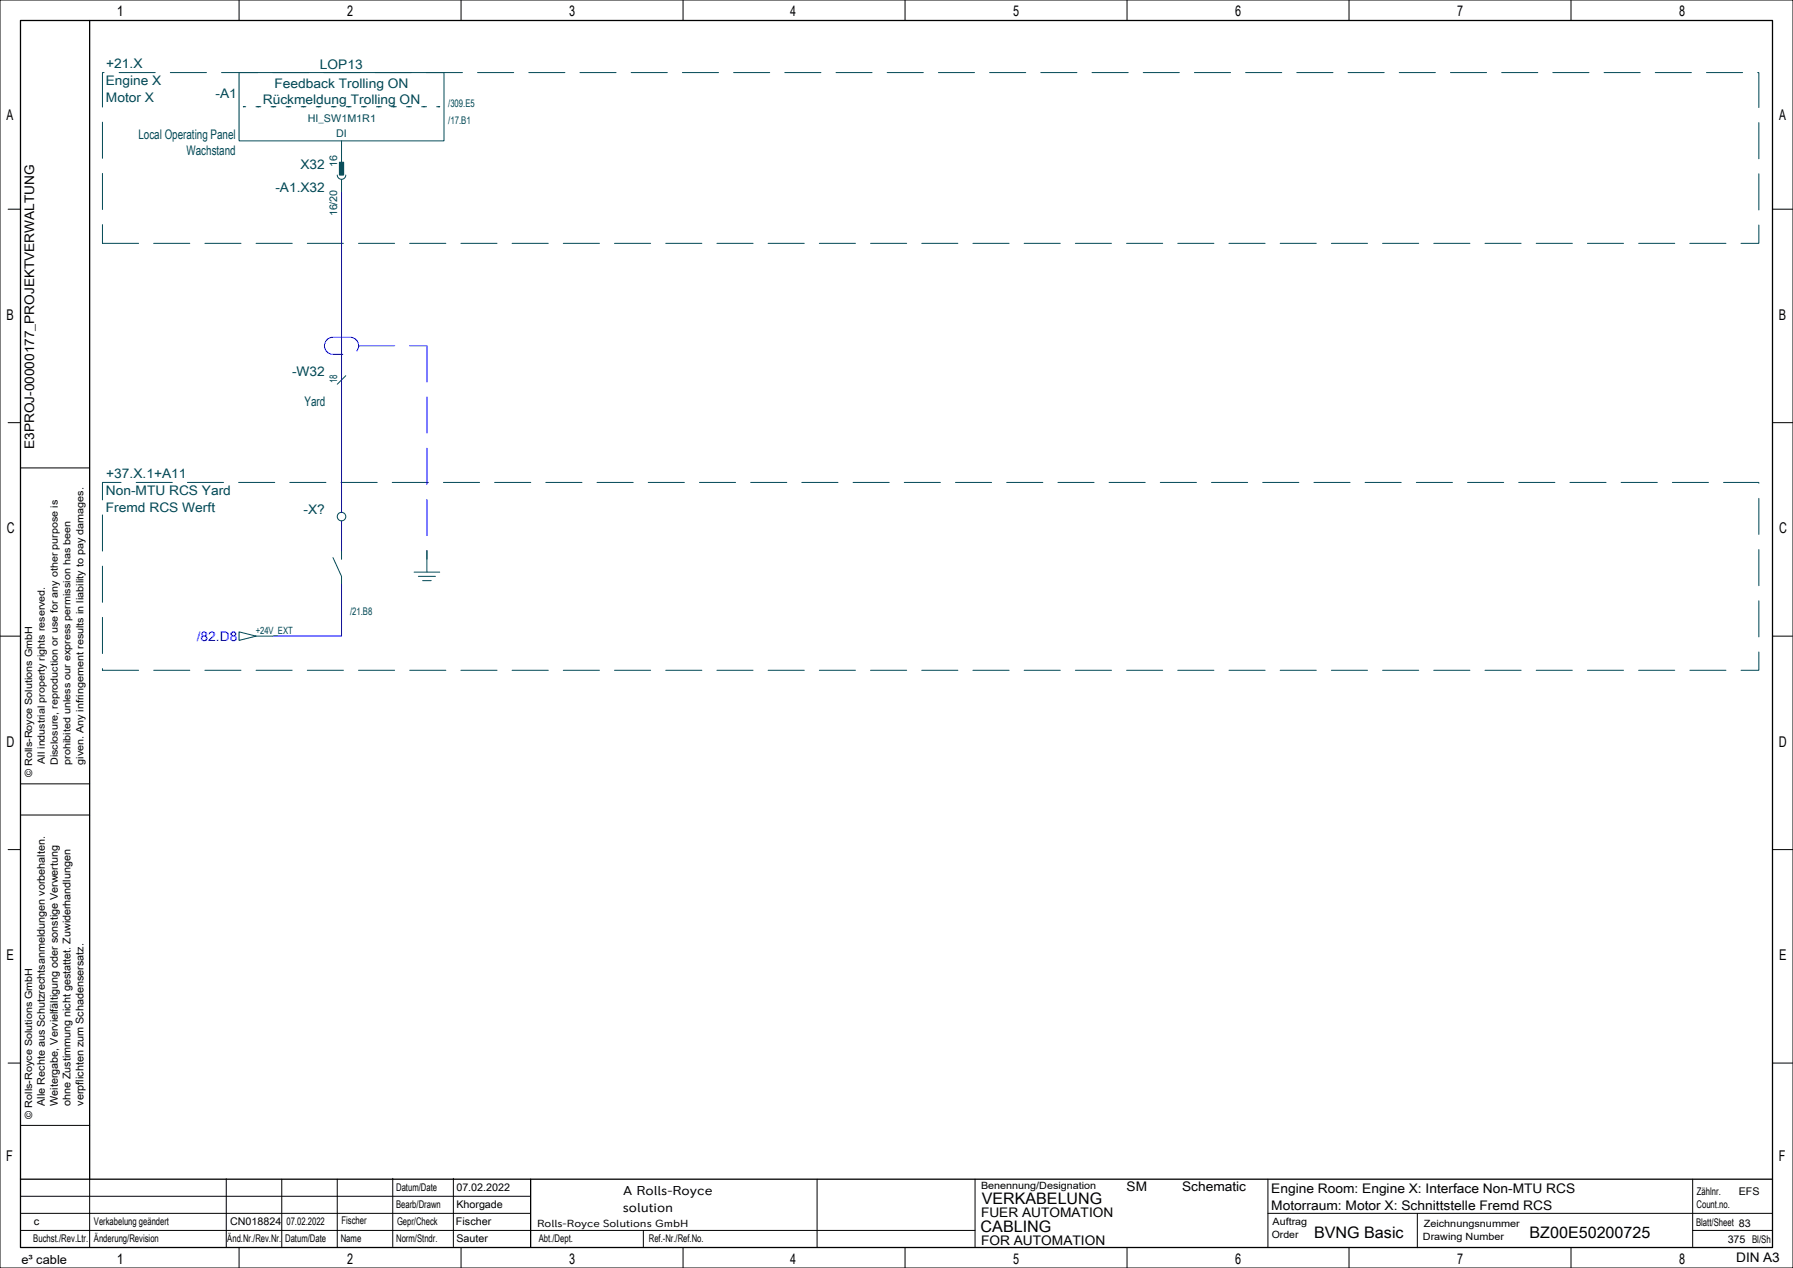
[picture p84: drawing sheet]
<svg xmlns="http://www.w3.org/2000/svg" width="420mm" height="297mm" viewBox="0 0 420 297" stroke-linecap="round" stroke-linejoin="round" font-family="sans-serif">
<defs><g id="words">
<g font-size="3.7">
<text x="230" y="282">VERKABELUNG</text>
<text x="229.7" y="288.5">CABLING</text>
<text x="307.8" y="290">BVNG Basic</text>
<text x="358.3" y="290">BZ00E50200725</text>
</g>
<g font-size="3.5">
<text x="27.3" y="3.8">1</text>
<text x="81.3" y="3.8">2</text>
<text x="133.3" y="3.8">3</text>
<text x="185.1" y="3.8">4</text>
<text x="237.3" y="3.8">5</text>
<text x="289.3" y="3.8">6</text>
<text x="341.3" y="3.8">7</text>
<text x="393.3" y="3.8">8</text>
<text x="1.5" y="28.1">A</text>
<text x="416.7" y="28.1">A</text>
<text x="1.5" y="74.9">B</text>
<text x="416.7" y="74.9">B</text>
<text x="1.6" y="124.9">C</text>
<text x="416.8" y="124.9">C</text>
<text x="1.5" y="174.9">D</text>
<text x="416.7" y="174.9">D</text>
<text x="1.5" y="224.9">E</text>
<text x="416.7" y="224.9">E</text>
<text x="1.5" y="271.9">F</text>
<text x="416.7" y="271.9">F</text>
<text x="27.3" y="296">1</text>
<text x="81.3" y="296">2</text>
<text x="133.3" y="296">3</text>
<text x="185.1" y="296">4</text>
<text x="237.3" y="296">5</text>
<text x="289.3" y="296">6</text>
<text x="341.3" y="296">7</text>
<text x="393.3" y="296">8</text>
</g>
<g font-size="3.1" fill="#004855">
<text x="24.9" y="16">+21.X</text>
<text x="75" y="16.2">LOP13</text>
<text x="24.8" y="20">Engine X</text>
<text x="24.8" y="23.9">Motor X</text>
<text x="50.5" y="23">-A1</text>
<text x="64.3" y="20.5">Feedback Trolling ON</text>
<text x="61.5" y="24.4">Rückmeldung Trolling ON</text>
<text x="32.4" y="32.5">Local Operating Panel</text>
<text x="43.7" y="36.4">Wachstand</text>
<text x="70.4" y="39.5">X32</text>
<text x="64.5" y="45">-A1.X32</text>
<text x="68.4" y="88">-W32</text>
<text x="71.3" y="95">Yard</text>
<text x="24.9" y="112">+37.X.1+A11</text>
<text x="24.8" y="116">Non-MTU RCS Yard</text>
<text x="24.8" y="119.9">Fremd RCS Werft</text>
<text x="71.1" y="120.5">-X?</text>
</g>
<g font-size="3.1">
<text x="8" y="105.2" transform="rotate(-90 8 105.2)">E3PROJ-00000177_PROJEKTVERWALTUNG</text>
<text x="263.9" y="279">SM</text>
<text x="276.9" y="279">Schematic</text>
<text x="297.8" y="279.5">Engine Room: Engine X: Interface Non-MTU RCS</text>
<text x="229.8" y="285">FUER AUTOMATION</text>
<text x="297.8" y="283.4">Motorraum: Motor X: Schnittstelle Fremd RCS</text>
<text x="229.8" y="291.5">FOR AUTOMATION</text>
<text x="406.7" y="295.5">DIN A3</text>
</g>
<text font-size="3.1" fill="#00f" x="46.1" y="150.3">/82.D8</text>
<g font-size="3">
<text x="146" y="280">A Rolls-Royce</text>
<text x="145.9" y="284">solution</text>
</g>
<text font-size="2.9" x="5" y="296">e³ cable</text>
<g font-size="2.5" fill="#004855">
<text x="72.1" y="28.5">HI_SW1M1R1</text>
<text x="105" y="25">/309.E5</text>
<text x="105" y="29">/17.B1</text>
<text x="78.7" y="32">DI</text>
<text x="79" y="39.2" transform="rotate(-90 79 39.2)">16</text>
<text x="79" y="50.7" transform="rotate(-90 79 50.7)">16/20</text>
<text x="79" y="89.7" transform="rotate(-90 79 89.7)">18</text>
<text x="82" y="144">/21.B8</text>
</g>
<g font-size="2.5">
<text x="10.5" y="259" transform="rotate(-90 10.5 259)">Alle Rechte aus Schutzrechtsanmeldungen vorbehalten.</text>
<text x="13.5" y="259" transform="rotate(-90 13.5 259)">Weitergabe, Vervielfältigung oder sonstige Verwertung</text>
<text x="16.6" y="259.1" transform="rotate(-90 16.6 259.1)">ohne Zustimmung nicht gestattet. Zuwiderhandlungen</text>
<text x="19.6" y="259" transform="rotate(-90 19.6 259)">verpflichten zum Schadensersatz.</text>
<text x="92.8" y="279">Datum/Date</text>
<text x="106.9" y="279">07.02.2022</text>
<text x="397.5" y="280">Zählnr.</text>
<text x="407.3" y="280">EFS</text>
<text x="7.9" y="287">c</text>
<text x="22" y="287">Verkabelung geändert</text>
<text x="53.9" y="287">CN018824</text>
<text x="67.1" y="287">07.02.2022</text>
<text x="80" y="286.8">Fischer</text>
<text x="92.8" y="283">Bearb/Drawn</text>
<text x="93" y="287">Gepr/Check</text>
<text x="106.8" y="287">Fischer</text>
<text x="106.9" y="283">Khorgade</text>
<text x="397.3" y="287.3">Blatt/Sheet 83</text>
<text x="397.4" y="283">Count.no.</text>
<text x="7.8" y="291">Buchst./Rev.Ltr.</text>
<text x="22" y="291">Änderung/Revision</text>
<text x="53.3" y="291">Änd.Nr./Rev.Nr.</text>
<text x="66.8" y="291">Datum/Date</text>
<text x="79.8" y="291">Name</text>
<text x="92.8" y="291">Norm/Stndr.</text>
<text x="106.9" y="291">Sauter</text>
<text x="126.2" y="291">Abt./Dept.</text>
<text x="152" y="291">Ref.-Nr./Ref.No.</text>
<text x="404.7" y="291.2">375 Bl/Sh</text>
</g>
<text font-size="2.4" x="125.8" y="287.5">Rolls-Royce Solutions GmbH</text>
<text font-size="2.3" fill="#004855" x="59.9" y="148.5">+24V_EXT</text>
<g font-size="2.3">
<text x="10.5" y="178.9" transform="rotate(-90 10.5 178.9)">All industrial property rights reserved.</text>
<text x="13.5" y="179.2" transform="rotate(-90 13.5 179.2)">Disclosure, reproduction or use for any other purpose is</text>
<text x="16.6" y="179.1" transform="rotate(-90 16.6 179.1)">prohibited unless our express permission has been</text>
<text x="19.6" y="179.1" transform="rotate(-90 19.6 179.1)">given. Any infringement results in liability to pay damages.</text>
<text x="7.5" y="182" transform="rotate(-90 7.5 182)">© Rolls-Royce Solutions GmbH</text>
<text x="7.5" y="262" transform="rotate(-90 7.5 262)">© Rolls-Royce Solutions GmbH</text>
<text x="229.8" y="278.5">Benennung/Designation</text>
<text x="298.1" y="287">Auftrag</text>
<text x="333.5" y="287.5">Zeichnungsnummer</text>
<text x="297.9" y="290">Order</text>
<text x="333.3" y="290.5">Drawing Number</text>
</g>
</g></defs>
<g fill="none" stroke="#000" stroke-width=".23">
<path d="M0 0h420v297h-420zM56 0v4.8M108 0v4.8M160 0v4.8M212 0v4.8M264 0v4.8M316 0v4.8M368 0v4.8M1.9 49h2.9M415.2 49h4.8M1.9 99h2.9M415.2 99h4.8"/>
<path d="M4.8 109.6h16.2M0 149h4.8M415.2 149h4.7M1.9 199h2.9M4.8 190.9h16.2M4.8 183.6h16.2M415.2 199h4.8M1.9 249h2.9M415.2 249h4.8M4.8 263.6h16.2M21 276.2v16M53 276.1v16"/>
<path d="M66 276.2v16M79 276.2v16M92 276v16M106.2 276v16M191.4 276.2v16M228.4 276.2v16M297 276.2v16M396.5 276.2v15.8M4.8 284.2h119.4M4.8 288.2h223.6M4.8 280.2h119.4M56 292.2v4.8"/>
<path d="M108 292.2v4.8M150.7 288.2v4M160 292.2v4.8M212 292.2v4.8M264 292.2v4.8M297 284.2h118.2M316 292.2v4.8M332 284.3v8M368 292.2v4.8M396.5 288.2h18.7"/>
</g>
<path d="M4.8 4.8h410.4v287.4h-410.4zM21 4.8v271.4M4.8 276.2h410.4M124.3 276.2v15.9" fill="none" stroke="#000" stroke-width=".3"/>
<path d="M24 17h388v40h-388zM24 113h388v44h-388z" fill="none" stroke="#004855" stroke-width=".23" stroke-dasharray="8.5 3.5"/>
<g fill="none" stroke="#004855" stroke-width=".23">
<path d="M56 17h48v16h-48zM80 33v7M79 41a1 1 0 0 0 1 1 1 1 0 0 0 1-1M80 42v3M81 88l-2 2M78 130.6l2 4.4v2M80 129v2M97 134h6M98 135h4M99 136h2M100 129v5M56 148l4 1-4 1z"/>
<path d="M60 149h4"/>
<circle cx="80" cy="121" r="1"/>
</g>
<path d="M80 45v75M80 122v7M80 137v12h-16" fill="none" stroke="#00f" stroke-width=".23"/>
<path d="M78 79h4a2 2 0 0 1 2 2 2 2 0 0 1-2 2h-4a2 2 0 0 1-2-2 2 2 0 0 1 2-2M84 81h16M100 81v48" fill="none" stroke="#00f" stroke-width=".23" stroke-dasharray="8.5 3.5"/>
<path d="M57 25h46z" fill="none" stroke="#004855" stroke-width=".23" stroke-dasharray=".7 2.8"/>
<path d="M79.5 38h1v3h-1z" fill-rule="evenodd" fill="#004855" stroke="#004855" stroke-width=".23"/>
<use href="#words"/>
</svg>
